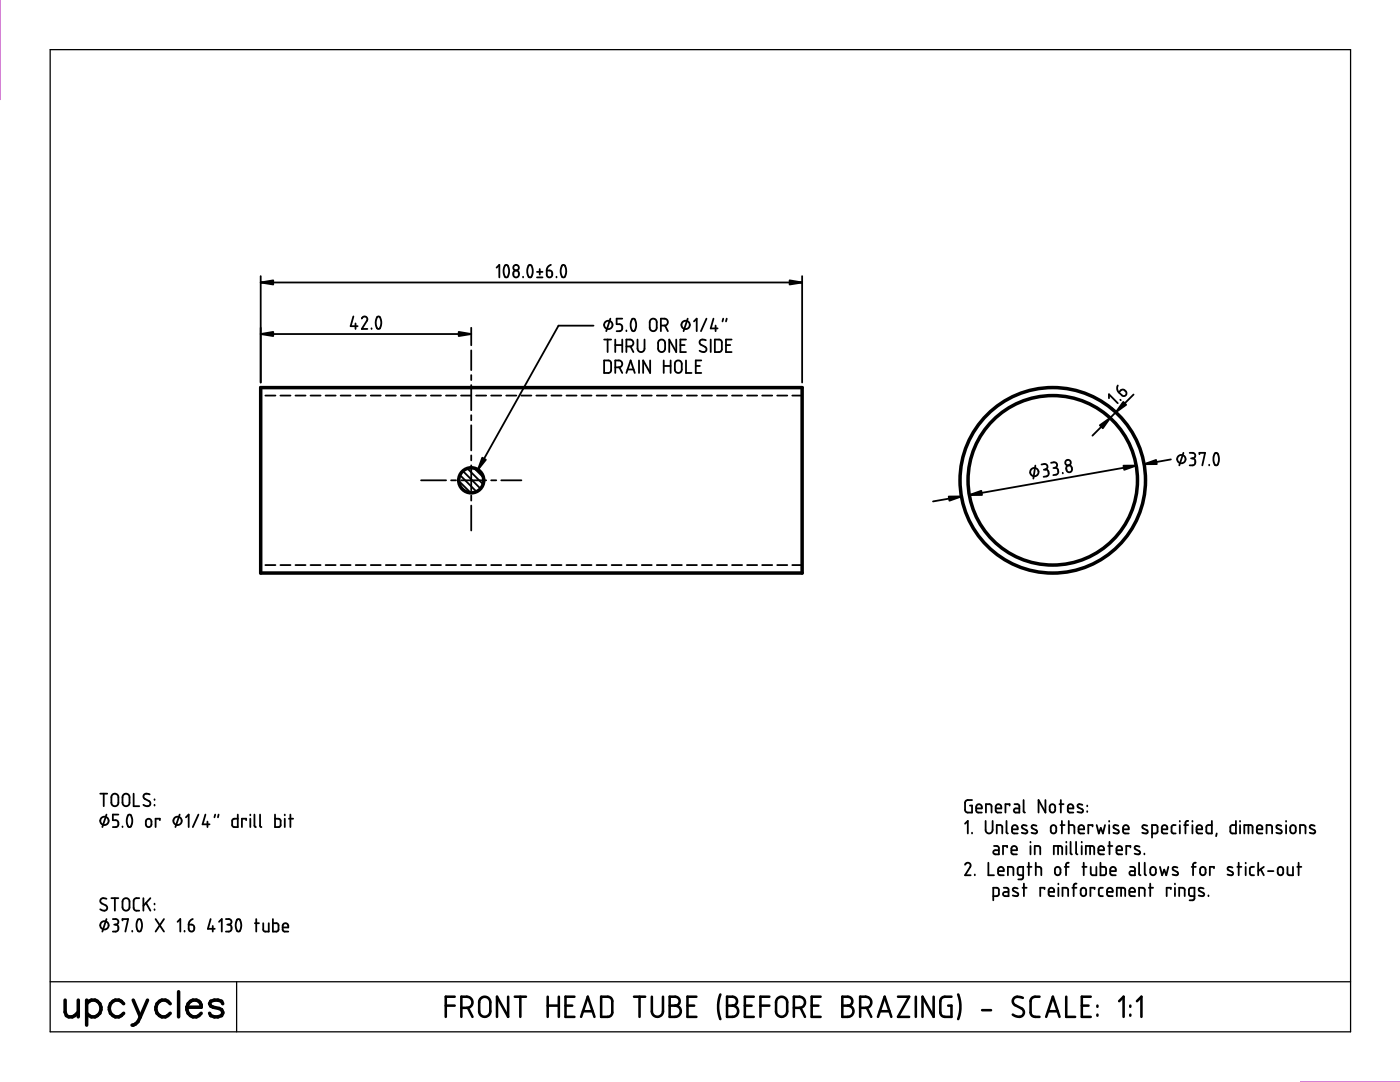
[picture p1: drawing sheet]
<svg xmlns="http://www.w3.org/2000/svg" width="279mm" height="216mm" viewBox="0 0 279 216" stroke-linecap="round" stroke-linejoin="round" font-family="sans-serif">
<g fill="none" stroke="#000" stroke-width=".36">
<path d="M52 55.1v21.2M52 56.4h108.1M99.1 53.4l.6-.5v2.5M100.8 53a.65 .65 0 0 1 .7 .2 .65 .65 0 0 1 .1 .6l-.2 1.3a.43 .43 0 0 1-.5 .2 .43 .43 0 0 1-.3-.5l-.1-1zM102.6 54.1l.5-.1 .3 .2 .1 .7-.2 .3-.4 .2-.4-.3-.1-.7zM104.4 55.2v.2M105.5 53a.63 .63 0 0 1 .8 .8l-.2 1.3a.43 .43 0 0 1-.5 .2 .43 .43 0 0 1-.3-.5l-.1-.9zM107.2 54.3h1.1M107.2 55.4h1.1M107.7 53.7v1.1M109.1 54h.7l.3 .2 .1 .7-.2 .3-.4 .2-.4-.3zM109.9 52.9l-.6 .4-.2 .7"/>
<path d="M111.1 55.2v.2M112.2 53a.63 .63 0 0 1 .6 .1 .63 .63 0 0 1 .2 .7v.6l-.2 .7a.44 .44 0 0 1-.6 .2 .44 .44 0 0 1-.2-.5l-.1-.9zM160.1 55.1v21.2M52 66.7h42M53 78.9h2M56 78.9h2M59 78.9h2M62 78.9h2M65 78.9h2M68 78.9h2M70.5 63.1l-.5 2h1.4M71 64.5v1.1"/>
<path d="M71 78.9h2M72.2 63.6l.3-.4 .3-.1 .3 .1 .2 .4-1.1 2h1.1M74 78.9h2M74.1 65.5v.1M75.3 63.2a.69 .69 0 0 1 .8 .9v.6l-.2 .7a.43 .43 0 0 1-.6 .2 .43 .43 0 0 1-.2-.6l-.1-.9zM77 78.9h2M80 78.9h2M83 78.9h2M86 78.9h2M89 78.9h2M92 78.9h2M94 65.4v3.5"/>
<path d="M94 69.9v4M94 74.8v1M94 76.8v5.1M95 78.9h2M98 78.9h2M101 78.9h2M104 78.9h2M107 78.9h2.1M110 78.9h2.1M113.1 78.9h2M116.1 78.9h1.9M118.4 65h-6.9l-16.1 28.7"/>
<path d="M119.1 78.9h2M120.6 71.9h1l.3 .4 .1 1.6-.4 .5h-1zM120.6 67.8h1.4M121.3 67.8v2.5M121.8 63.6l-.8 2.5M122.1 78.9h2M122.8 73.3h.8l.3-.1 .3-.5-.1-.5-.5-.3h-.8v2.5M122.8 67.8v2.5M122.8 68.9h1.4M123.6 73.3l.6 1.1M124.2 63.6h-1.1v1.1h.7l.4 .5-.2 .7-.3 .2h-.6M124.2 67.8v2.5"/>
<path d="M125 69.1h.8l.4-.2 .2-.3-.1-.6-.4-.2h-.9v2.5M125 65.9v.2M125 74.4l.9-2.5 .8 2.5M125.1 78.9h2M125.2 73.7h1.2M125.8 69.1l.6 1.2M126.2 63.6a.76 .76 0 0 1 .7 1l.1 .5-.3 .7a.45 .45 0 0 1-.5 .2 .45 .45 0 0 1-.3-.6v-.8zM127.2 67.8l.1 1.9 .2 .4 .4 .2 .5-.2 .2-.4v-1.9M127.5 71.9v2.5M128.1 78.9h2M129.8 71.9v2.5l-1.4-2.5v2.5M129.9 63.7l.3-.1h.5l.4 .6-.1 1.4-.2 .3-.3 .2-.6-.2-.2-.3v-1.4z"/>
<path d="M131.1 78.9h2M131.4 68.1l.4-.3h.3l.6 .4v1.4l-.2 .4-.2 .2h-.5l-.4-.4zM131.9 65l1.1-.1 .3-.4-.1-.6-.5-.3h-.8v2.5M132.5 71.9v2.5M132.5 73h1.3M132.7 65l.6 1.1M133.8 71.9v2.5M134.1 78.9h2M134.8 72.2l.7-.3 .3 .1 .2 .4 .1 1.4-.5 .6h-.5l-.4-.5v-1.4zM135 67.8v2.5l-1.4-2.5v2.5M135.8 68.9h.8M136.9 67.8h-1.1v2.5h1.1"/>
<path d="M136.9 71.9v2.5h1.1M137.1 78.9h2M137.2 63.6l-.8 2.5M138.5 64.1l.5-.5v2.5M138.9 73h.8M140 71.9h-1.1v2.5h1.1M140.1 78.9h2M140.9 67.9l-1-.1-.3 .3v.3l.2 .3 1.1 .6v.6l-.4 .4-.9-.3M141 63.6l-1.1 2.5M141.8 67.8v2.5M142.4 63.6l-.6 1.9h1.4M142.7 67.8h1l.3 .3 .1 1.7-.4 .4-1 .1z"/>
<path d="M142.8 65v1.1M143.1 78.9h2M144.3 63.6l-.1 .5M144.9 68.9h.8M145 63.6l-.1 .5M146 67.8h-1.1v2.5h1.1M146.1 78.9h2M149.1 78.9h2M152.1 78.9h2M155.1 78.9h2M158.1 78.9h2M221.3 79.5v-.8l1.8 1.8"/>
<path d="M223.1 76.9l-.2 .7 .4 .7M223.6 79.8l.1 .1M223.7 77.9l.3-.2 .4 .1 .4 .5-.1 .5-.3 .2-.5-.1-.6-.6zM226.2 78.7l-8.2 8.2M84 95.8h5M90 95.8h1M91.5 95.9l2.4 2.4M91.8 94.8l3.3 3.3M92 95.8h5M92.4 94l3.5 3.5M93.3 93.5l3.1 3.1M94 82.8v1.1"/>
<path d="M94 84.9v5M94 90.9v1M94 92.9v5M94 98.9v1M94.6 93.4l1.9 1.9M98 95.8h1M100 95.8h4.1M191.9 99.1l-5.7 1M206.6 92.9l-.4 2.6M207.9 92.7l.7-.1 .3 .2 .1 .5-.4 .4M208.6 93.7l.5 .2 .2 .7-.3 .4-.7 .1M208.6 93.7h-.3"/>
<path d="M209.8 92.4l.7-.2 .4 .3v.5l-.4 .3M210.5 93.3l.6 .3 .1 .7-.4 .4-.6 .1M210.5 93.3l-.3 .1M212.1 94.3v.2M212.9 93l.3-.1 .5 .1 .3 .6-.3 .5-.4 .1-.3-.2-.2-.5zM220.7 82.5l.6 .7M221.8 81.4l.7 .6M226.8 92.9l-33.4 5.9M233.7 91.7l-5.4 .9M236.2 90.4l-.8 2.5M237.4 90.4h.7l.4 .2v.6l-.5 .3M237.7 91.5h.3"/>
<path d="M238 91.5l.3 .1 .2 .3v.7l-.4 .3h-.7M239.4 90.6v-.2h1.1l-.6 2.5M241.3 92.7v.2M242.5 90.5a.64 .64 0 0 1 .7 .7v.8l-.1 .6a.41 .41 0 0 1-.5 .2 .41 .41 0 0 1-.3-.4l-.1-1.1zM53 112.8h2M56 112.8h2M59 112.8h2M62 112.8h2M65 112.8h2M68 112.8h2M71 112.8h2M74 112.8h2"/>
<path d="M77 112.8h2M80 112.8h2M83 112.8h2M86 112.8h2M89 112.8h2M92 112.8h2M94 100.9v5M95 112.8h2M98 112.8h2M101 112.8h2M104 112.8h2M107 112.8h2.1"/>
<path d="M110 112.8h2.1M113.1 112.8h2M116.1 112.8h1.9M119.1 112.8h2M122.1 112.8h2M125.1 112.8h2M128.1 112.8h2M131.1 112.8h2M134.1 112.8h2M137.1 112.8h2M140.1 112.8h2M143.1 112.8h2"/>
<path d="M146.1 112.8h2M149.1 112.8h2M152.1 112.8h2M155.1 112.8h2M158.1 112.8h2M20 158.4h1.4M20.7 158.4v2.5M22.4 158.6l.6-.2 .4 .1 .2 .4v1.4l-.1 .3-.4 .3-.5-.1-.4-.5v-1.3zM24.6 158.6l.6-.2 .4 .1 .2 .4v1.4l-.4 .5h-.5l-.4-.3-.1-1.5zM26.7 158.4v2.5h1.1M29.9 158.5l-.9-.1-.2 .1-.2 .4 .3 .5 1 .6 .1 .6-.4 .3-.6-.1-.4-.2M30.8 159.5v.1"/>
<path d="M194 159.6h-.9l-.4 .3-.1 1.8 .2 .3 1.2 .1v-1.4h-.4M204.3 159.6v2.3l.3 .2M208.6 159.6v2.5l-1.3-2.5v2.5M211.7 159.6v2.5M21.3 179.3l-.9-.1-.2 .2-.2 .4 .2 .4 1.1 .6 .1 .6-.5 .3-.9-.3M21.3 162.5l-.9 2.5M22.2 179.2h1.4M22.9 179.2v2.5M23.6 162.5h-1.1v1.2h.8l.3 .4v.5l-.2 .4h-.9M24.4 164.9v.1M24.6 179.5l.7-.3 .5 .5v1.4l-.1 .3-.3 .3h-.4l-.5-.4-.1-1.4zM25.6 162.7v-.1a.63 .63 0 0 1 .8 .9l-.2 1.3a.43 .43 0 0 1-.5 .2 .43 .43 0 0 1-.3-.5l-.1-.9z"/>
<path d="M27.8 179.2h-.7l-.4 .5v1.7l.4 .3h.7M28.6 179.2v2.5M29.2 163.6l.5-.2 .4 .2 .1 .9-.2 .5h-.5l-.3-.3zM30 179.2l-1.4 1.5M30.8 160.6v.1M31.9 163.7v-.3h-.8v1.6M35.9 162.5l-.9 2.5M37.1 163.1l.6-.6v2.5M39.6 162.5l-1.1 2.5M41 162.5l-.6 2h1.4M41.4 163.9v1.1M42.9 162.5l-.1 .6"/>
<path d="M43.6 162.5l-.1 .6M47.5 162.5v2.5h-.9l-.3-.3 .1-1.2 .4-.1h.7M49.1 163.7v-.3h-.8v1.6M50 162.5v.2M50 163.4v1.6M50.8 162.5v2.3l.3 .2M51.9 162.5v2.3l.3 .2M54.9 162.5v2.5h.9l.2-.3v-1.1l-.3-.2h-.8M56.8 162.5v.2M56.8 163.4v1.6M57.7 163.4h.8M58 162.5v2.5"/>
<path d="M192.6 172.6l.2-.4 .5-.1 .3 .2 .1 .4-1.1 1.9h1.1M192.6 164.4l.5-.6v2.5M194 166.2v.1M194.5 174.5v.1M194.8 161.3h1.1v-.4l-.2-.3-.4-.1-.4 .2-.1 1.1 .3 .3h.8M196.7 163.8v1.9l.1 .4 .5 .2 .4-.1 .4-.4v-2M196.8 162.1v-1.6h.7l.3 .1 .1 1.5M197.3 172.1v2.5h1.1M198.2 178.8h.8l.3-.2v-1l-.2-.4-.9-.1v2.5M198.4 168.8h.7l.2 .4v1.3l-.9-.1-.2-.3 .2-.4h.9M198.7 161.3h1.1l-.2-.7-.4-.1-.4 .2-.1 1.1 .3 .3h.8M198.9 166.3v-1.7h.8l.3 .2v1.5"/>
<path d="M199.2 173.8h1.1v-.5l-.2-.2-.4-.1-.4 .2-.1 1.1 .3 .3h.8M200.3 177.1h.6l.3 .3 .1 1.4-1-.1-.1-.4 .1-.2 1-.1M200.9 163.8v2.3l.2 .2M201 169.1v-.3h-.8v1.7M201.1 174.6v-1.6h.8l.3 .2v1.4M201.5 160.7v-.2h-.8v1.6M201.8 169.7h1.1v-.6l-.2-.2-.4-.1-.3 .2-.2 1.1 .3 .4h.8M202 165.5h1.1l-.2-.7-.4-.2-.4 .3-.1 1 .2 .4h.9M202.5 160.5h.7l.2 .3v1.3h-.9l-.2-.3 .2-.4 .9-.1M203.1 177.3l-.6-.2a.35 .35 0 0 0-.4 .3 .35 .35 0 0 0 .2 .4l.7 .4a.41 .41 0 0 1 .1 .6 .41 .41 0 0 1-.6 0l-.4-.1M204.1 177.1h.8M204.2 174.6h-.7l-.4-.2v-1.1l.2-.2 .9-.1v2.2l-.3 .3h-.7"/>
<path d="M204.3 176.3v2.5M204.9 164.8l-.5-.1a.35 .35 0 0 0-.4 .1 .35 .35 0 0 0 .1 .5l.8 .4a.43 .43 0 0 1 0 .6 .43 .43 0 0 1-.6 0l-.4-.1M205 173h.9M205.3 172.1v2.5M205.7 168v.1M205.7 168.8v1.7M206.5 170.5v-1.7h.7l.4 .2v1.5M206.7 173h.8l.3 .2v1.4M206.7 172.1v2.5M206.8 164.8l-.4-.1a.35 .35 0 0 0-.5 .1 .35 .35 0 0 0 .2 .5l.7 .4a.42 .42 0 0 1 0 .6 .42 .42 0 0 1-.6 0l-.3-.1M208.4 177.4v-.3h-.8v1.7M209.3 178h1.1v-.4l-.3-.4-.3-.1-.4 .2-.1 1.2 .2 .3h.9"/>
<path d="M209.6 160.6l.5-.1 .4 .3 .1 .9-.4 .4h-.4l-.3-.3v-.9zM209.8 164.8l.5-.2 .4 .3 .1 .9-.4 .5h-.4l-.3-.3v-.9zM210.3 170.5v-1.7l1.5 .1 .2 .2v1.4M210.7 173.2l.5-.2 .4 .3v.9l-.3 .4h-.5l-.3-.3v-.9zM211.2 168.8v1.7M211.2 176.3v.1M211.2 177.1v1.7M211.4 160.5h.9M211.6 164.6h.9M211.9 163.8v2.5M212 178.8v-1.7l1 .1 .2 .3v1.3M212.5 173h.8"/>
<path d="M212.8 168v.1M212.8 168.8v1.7M213.1 161.3h1.1l-.1-.7-.5-.1-.4 .2-.1 1.1 .3 .3h.8M213.3 164.6h.8l.2 .2 .1 1.5M213.3 172.1l-.3 .1-.3 .3v2.1M213.3 163.8v2.5M213.7 168v2.3l.2 .2M214 177.1h.8M214.8 168v2.2l.2 .3M214.8 176.3l-.4 .1-.1 .3v2.1M215.2 165.5h1.2l-.2-.7-.4-.2-.5 .3-.1 1 .3 .4h.9M215.9 177.3l.6-.1 .2 .3 .1 .9-.3 .4h-.5l-.3-.4v-.8z"/>
<path d="M215.9 168v.1M215.9 168.8v1.7M216 160.6l-.5-.1a.35 .35 0 0 0-.4 .2 .35 .35 0 0 0 .1 .4l.8 .4a.43 .43 0 0 1 0 .6 .43 .43 0 0 1-.6 0l-.4-.1M216 173h.9M216.3 172.1v2.5M216.7 170.5v-1.7h1.3l.3 .2 .1 1.5M217 160.7v.2M217 161.9v.1M217.6 168.8v1.7M217.7 173v1.3l.3 .3h.8v-1.6M218 164.9v-.3h-.8v1.7M218.4 177.4v-.3h-.8v1.7"/>
<path d="M218.9 164.6l.4 1.7 .4-1.1 .4 1.1 .4-1.7M219.2 169.7h1.1v-.4l-.2-.4-.4-.1-.4 .2-.1 1.1 .3 .4h.8M219.6 172.1v2.5h.9l.2-.4v-1l-.3-.2h-.8M220.1 177.1h-.5l-.3 .4v1.1l.3 .2h.5M220.9 178h1.2l-.1-.5-.2-.3-.4-.1-.4 .3-.1 1 .3 .4h.9M221.1 168.8h.9M221.4 163.8v.1M221.4 164.6v1.7M221.4 168v2.5M221.6 173.8h1.1v-.4l-.3-.3-.3-.1-.4 .2-.1 1.1 .2 .3h.9M222.8 169.7h1.1v-.5l-.2-.3-.4-.1-.4 .2-.1 1.1 .3 .4h.8M222.9 178.8v-1.7l1.5 .1 .2 .3v1.3"/>
<path d="M223.2 164.8l-.5-.1a.36 .36 0 0 0-.5 .1 .36 .36 0 0 0 .2 .5l.7 .4a.41 .41 0 0 1 .1 .6 .41 .41 0 0 1-.6 0l-.4-.1M223.7 177.1v1.7M224.1 165.5h1.2l-.2-.7-.5-.2-.4 .3-.1 1 .3 .4h.9M225.4 178h1.1v-.5l-.2-.3h-.6l-.3 .2v1l.3 .4h.8M225.5 173h.6l.4 .2v1.4l-1-.1-.1-.2 .1-.4 1-.1M225.6 169.1v-.3h-.8v1.7M227.3 172.1v2.3l.3 .2M227.3 178.8v-1.7l1 .1 .2 .3v1.3M227.4 169l-.6-.2a.35 .35 0 0 0-.3 .2 .35 .35 0 0 0 .1 .5l.8 .3a.41 .41 0 0 1 0 .6 .41 .41 0 0 1-.6 0l-.4-.1M228.4 170.3v.2M228.5 172.1v2.3l.2 .2M228.9 164.8l-.5-.2a.35 .35 0 0 0-.4 .3 .35 .35 0 0 0 .2 .4l.7 .4a.41 .41 0 0 1 0 .6 .41 .41 0 0 1-.6 0l-.3-.1"/>
<path d="M229.3 177.1h.8M229.6 176.3v2.5M229.7 173.2l.4-.2 .5 .2 .1 1-.3 .4h-.4l-.3-.2-.1-.3zM229.9 166.3h.8l.2-.2 .1-1.1-.1-.3-1-.1v2.5M231.5 173l.4 1.6 .4-1.1 .4 1.1 .5-1.6M231.9 165.5h1.1l-.2-.7-.5-.2-.3 .2-.1 1.2 .2 .3h.9M233.7 177.4v-.3h-.9v1.7M234.5 176.3v.1M234.5 177.1v1.7M234.6 164.6l-.5 .1-.3 .3 .1 1.1 .2 .2h.5M235 173.1l-.5-.1a.36 .36 0 0 0-.5 .2 .36 .36 0 0 0 .2 .4l.7 .4a.41 .41 0 0 1 .1 .6 .41 .41 0 0 1-.6 0l-.4-.1M235.3 178.8v-1.7h.8l.3 .3v1.4"/>
<path d="M235.5 163.8v.1M235.5 164.6v1.7M236.3 164.6h.8M237.1 163.8l-.4 .1-.1 .3v2.1M237.8 173h.9M238 163.8v.1M238 164.6v1.7M238.4 178.8h-.8l-.3-.2v-1.1l.1-.3 1-.1v2.2l-.3 .3h-.7M238.7 172.1l-.4 .1-.2 .3v2.1M238.8 165.5h1.1l-.2-.7-.4-.2-.4 .2-.1 1.2 .3 .3h.8M239.6 173.2l.5-.2 .5 .3v.9l-.3 .4h-.5l-.2-.2-.1-1zM240.2 177.3l-.6-.2a.35 .35 0 0 0-.4 .3 .35 .35 0 0 0 .2 .4l.7 .4a.41 .41 0 0 1 .1 .6 .41 .41 0 0 1-.6 0l-.4-.1"/>
<path d="M241.2 178.7v.1M241.9 163.8v2.5l-1-.1-.2-.2 .1-1.1 .3-.3h.8M242.3 173.2v-.2h-.9v1.6M242.8 166.3l-.1 .6M246 173.1l-.5-.1a.36 .36 0 0 0-.5 .2 .36 .36 0 0 0 .2 .4l.7 .4a.42 .42 0 0 1 0 .6 .42 .42 0 0 1-.6 0l-.3-.1M246.7 163.8v2.5h-.9l-.3-.4 .1-1 .3-.3h.8M246.9 173h.9M247.2 172.1v2.5M247.5 163.8v.1M247.5 164.6v1.7M248.3 166.3v-1.7h1.3l.3 .2 .1 1.5M248.6 172.1v.2"/>
<path d="M248.6 173v1.6M249.2 164.6v1.7M250.3 173h-.6l-.3 .3 .2 1.2 .7 .1M250.8 165.5h1.1l-.1-.7-.5-.2-.3 .2-.2 1.2 .3 .3h.8M251.1 172.1v2.5M251.6 173.4l.6 1.2M252.2 173l-1.1 .8M252.8 166.3v-1.7h.7l.3 .2 .1 1.5M253 173.8h1.1M255.1 173.1l.5-.1 .5 .3v.9l-.3 .4h-.5l-.2-.2-.1-1zM255.7 164.8l-.6-.2a.35 .35 0 0 0-.4 .3 .35 .35 0 0 0 .2 .4l.7 .4a.41 .41 0 0 1 .1 .6 .41 .41 0 0 1-.6 0l-.4-.1M256.7 163.8v.1"/>
<path d="M256.7 164.6v1.7M256.9 173v1.3l.4 .3h.7v-1.6M257.6 164.8l.5-.2 .5 .4v.9l-.4 .4h-.4l-.3-.4v-.8zM258.9 173h.8M259.2 172.1v2.5M259.4 166.3v-1.7h.8l.3 .2v1.5M262.4 164.8l-.6-.2a.35 .35 0 0 0-.4 .3 .35 .35 0 0 0 .2 .4l.7 .4a.41 .41 0 0 1 .1 .6 .41 .41 0 0 1-.7 0l-.3-.1M21.3 183.4l-.9 2.5M22.5 183.4h.7l.4 .3-.1 .6-.4 .2M22.8 184.5h.3M23.1 184.5l.4 .2 .1 .2v.7l-.4 .3h-.7M24.4 183.7v-.3h1.2l-.6 2.5"/>
<path d="M26.4 185.7v.2M27.5 183.5a.65 .65 0 0 1 .7 .2 .65 .65 0 0 1 .1 .7v.5l-.2 .7a.45 .45 0 0 1-.5 .2 .45 .45 0 0 1-.3-.5l-.1-.9zM29.1 180.2l.9 1.5M30.8 180.3v.2M30.8 181.4v.2M31.1 183.4l1.6 2.5M32.7 183.4l-1.6 2.5M35.4 183.9l.6-.5v2.5M36.8 185.7v.2M37.7 184.5h.7l.3 .2 .1 .6-.2 .5-.5 .1-.3-.2-.1-.3zM38.5 183.4l-.7 .5-.1 .6M42 183.4l-.5 1.9h1.4"/>
<path d="M42.5 184.8v1.1M43.7 183.9l.6-.5v2.5M45.1 183.4h.6l.4 .2v.6l-.4 .3M45.4 184.5h.3M45.7 184.5l.4 .2 .1 .2-.1 .7-.4 .3h-.6M47.4 183.5l.4-.1 .2 .5 .2 .9-.3 .8a.43 .43 0 0 1-.5 .2 .43 .43 0 0 1-.3-.5v-1zM50.9 184.2h.8M51.1 183.4v2.5M52.5 184.2v1.4l.4 .3h.7v-1.7M54.5 183.4v2.5l.9-.1 .2-.3-.1-1.1-.3-.2h-.7M56.4 185.1h1.1l-.1-.7-.5-.2-.4 .2-.1 1.1 .3 .4h.8"/>
<circle cx="103" cy="53.4" r=".56"/>
<circle cx="121.4" cy="64.8" r=".84"/>
<circle cx="136.8" cy="64.8" r=".84"/>
<circle cx="206.4" cy="94.2" r=".83"/>
<circle cx="213.1" cy="92.3" r=".55"/>
<circle cx="235.8" cy="91.6" r=".83"/>
<circle cx="20.8" cy="163.8" r=".84"/>
<circle cx="35.4" cy="163.8" r=".83"/>
<circle cx="20.8" cy="184.6" r=".84"/>
</g>
<path d="M10 9.9h259.5v196h-259.5zM10 195.9h259.5M47.2 195.9v10" fill="none" stroke="#000" stroke-width=".25"/>
<path d="M0 -.1v20M259.5 215.9h19.9" fill="none" stroke="#f0f" stroke-width=".2"/>
<g fill="none" stroke="#000" stroke-width=".7">
<path d="M52 77.3h108.1v37h-108.1zM13 199.6v2.4l.3 .6 .4 .3h.7l.5-.3 .7-.6M15.6 199.6v3.3M17.3 199.6v5M26.6 199.6l1.4 3.3M29.4 199.6l-1.4 3.3M35.6 197.9v5M38 199.8a1.31 1.31 0 0 1 1.5-.1 1.31 1.31 0 0 1 .7 1.3h-2.9l.2-.7zM17.3 200.3a1.64 1.64 0 0 1 2.5-.2 1.64 1.64 0 0 1-.4 2.5 1.45 1.45 0 0 1-2.1-.4M24.7 200.3a1.64 1.64 0 0 0-2.6-.2 1.64 1.64 0 0 0 .4 2.5 1.45 1.45 0 0 0 2.2-.4M28 202.9a1.91 1.91 0 0 1-1.6 1.7M34 200.3a1.64 1.64 0 0 0-2.6-.2 1.64 1.64 0 0 0 .4 2.5 1.45 1.45 0 0 0 2.2-.4"/>
<path d="M37.3 201a1.58 1.58 0 0 0 .9 1.8 1.58 1.58 0 0 0 2-.6M44.4 200.3l-.2-.5-.7-.2h-.7l-.7 .2-.3 .5 .3 .4 2.1 .8 .2 .7-.2 .4-.7 .3h-.7l-.7-.3-.3-.4"/>
<circle cx="94" cy="95.8" r="2.5"/>
<circle cx="210.1" cy="95.8" r="18.5"/>
<circle cx="210.1" cy="95.8" r="16.9"/>
</g>
<g fill="none" stroke="#000" stroke-width=".51">
<path d="M90.7 198.9h-1.7v4M95.9 199.2l.5-.3h.6l.5 .3 .3 .4v2.4l-.2 .5-.6 .4-.7-.1-.6-.6-.1-2.4zM101.4 198.9v4l-2.2-4v4M102.7 198.9h2.3M103.8 198.9v4M109.3 198.9v4M111.5 198.9v4M114.6 198.9h-1.7v4h1.7M120 198.9h1.6l.6 .6v2.6l-.2 .5-.4 .2-1.6 .1zM126.5 198.9h2.3M127.6 198.9v4M130.1 198.9v3.2l.4 .6 .7 .2 .7-.3 .4-.5v-3.2"/>
<path d="M133.6 198.9h1.5l.5 .5v.5l-.1 .4-.4 .3-.4 .1 .7 .2 .4 .6-.1 .8-.5 .5-1.6 .1zM139 198.9h-1.8v4h1.8M143.8 198.4l-.5 2 .1 1.7 .4 1.2M145.1 198.9h1.4l.5 .5 .1 .5-.2 .4-.3 .3-.4 .1 .6 .2 .5 .6-.1 .8-.6 .5-1.5 .1zM150.4 198.9h-1.7v4h1.7M153.5 198.9h-1.7v4M155.1 199.3l.5-.4h.7l.4 .2 .4 .6v2.2l-.3 .6-.4 .3h-.8l-.7-.7v-2.2zM163.8 198.9h-1.8v4h1.8M168.1 198.9h1.4l.5 .5 .1 .5-.2 .4-.3 .3-.4 .1 .6 .2 .5 .6-.1 .8-.6 .5-1.5 .1zM179.2 198.9h2.2l-2.2 4h2.2M182.8 198.9v4M186.3 198.9v4l-2.2-4v4"/>
<path d="M189.9 198.9h-1.6l-.6 .6v2.6l.1 .4 .4 .3 1.7 .1v-2.2h-.7M191.2 198.4l.5 2-.1 1.6-.4 1.3M204.1 199.1l-.8-.2h-.6l-.5 .4-.1 .6 .4 .6 1.6 .9 .2 .5-.1 .6-.3 .3-.4 .1-.8-.1-.6-.3M207.5 198.9h-1.3l-.3 .3-.2 .4v2.5l.1 .4 .4 .3 1.3 .1M212.8 198.9v4h1.8M217.7 198.9h-1.8v4h1.8M223.4 199.8l.8-.9v4M226.9 199.8l.9-.9v4M89 200.7h1.7M92.1 201.1h1.3l.6-.3 .3-.9-.4-.7-.5-.3h-1.3v4M93.4 201.1l.9 1.8M109.3 200.7h2.2"/>
<path d="M112.9 200.7h1.3M116 202.9l1.3-4 1.3 4M116.3 201.8h2M133.6 200.7h1.1M137.2 200.7h1.3M145.1 200.7h1.1M148.7 200.7h1.3M151.8 200.7h1.7M158.4 201.1h1.3l.7-.4 .3-.8-.4-.7-.6-.3h-1.3v4M159.8 201.1l.9 1.8M162 200.7h1.3M168.1 200.7h1.1"/>
<path d="M171.7 201.1h1.3l.6-.4 .3-.8-.4-.7-.5-.3h-1.3v4M173 201.1l.9 1.8M175.2 202.9l1.4-4 1.3 4M175.6 201.8h1.9M196 201.6h1.8M208.8 202.9l1.3-4 1.4 4M209.2 201.8h1.9M215.9 200.7h1.3M219 200.7v.2M219 202.5v.2M225.6 200.7v.2M225.6 202.5v.2"/>
</g>
<path d="M52 56.4l2.5-.5v.9zM157.6 55.9l2.5 .5-2.5 .4zM52 66.7l2.5-.5v.9zM91.5 66.2l2.5 .5-2.5 .4zM96.2 91.3l.8 .4-1.6 2zM189.3 99.1h2.6l-2.4 .8zM193.4 98.8l2.4-.9 .2 .9zM219.5 84.9l2.1-1.5-1.5 2zM224.2 80.2l.5 .6-2 1.5zM224.2 92.9h2.6l-2.4 .8zM228.3 92.6l2.4-.8 .2 .8z" fill="#000" stroke="#000" stroke-width=".36"/>
</svg>
